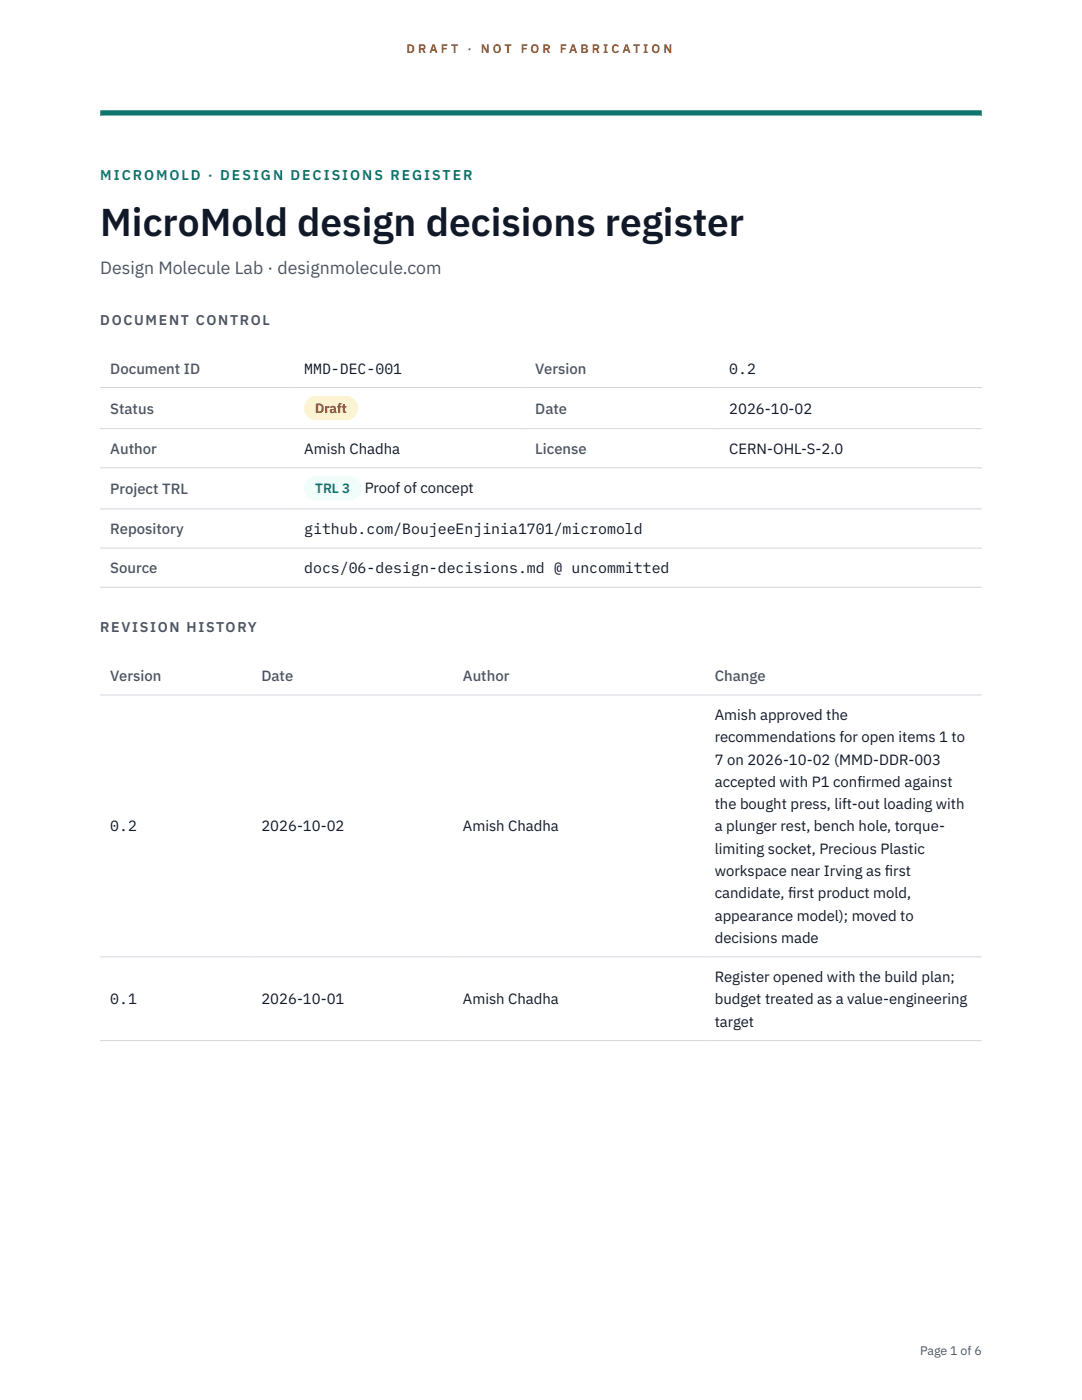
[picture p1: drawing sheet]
<svg xmlns="http://www.w3.org/2000/svg" width="216mm" height="279mm" viewBox="0 0 216 279" stroke-linecap="round" stroke-linejoin="round" font-family="sans-serif">
<defs><g id="words">
<text font-size="7.8" fill="#111827" x="20" y="47.1">MicroMold design decisions register</text>
<text font-size="3.5" fill="#4b5563" x="20" y="54.6">Design Molecule Lab · designmolecule.com</text>
<g font-size="3" fill="#4b5563">
<text x="22" y="74.5">Document ID</text>
<text x="106.8" y="74.5">Version</text>
<text x="22" y="82.6">Status</text>
<text x="106.8" y="82.6">Date</text>
<text x="22" y="90.6">Author</text>
<text x="106.8" y="90.6">License</text>
<text x="22" y="98.6">Project TRL</text>
<text x="22" y="106.6">Repository</text>
<text x="22" y="114.4">Source</text>
<text x="22" y="135.9">Version</text>
<text x="52.2" y="135.9">Date</text>
<text x="92.4" y="135.9">Author</text>
<text x="142.6" y="135.9">Change</text>
</g>
<g font-size="3" fill="#111827">
<text x="60.7" y="74.5">MMD-DEC-001</text>
<text x="145.5" y="74.5">0.2</text>
<text x="145.5" y="82.6">2026-10-02</text>
<text x="60.7" y="90.6">Amish Chadha</text>
<text x="145.5" y="90.6">CERN-OHL-S-2.0</text>
<text x="72.8" y="98.5">Proof of concept</text>
<text x="60.7" y="106.6">github.com/BoujeeEnjinia1701/micromold</text>
<text x="60.7" y="114.4">docs/06-design-decisions.md @ uncommitted</text>
<text x="142.6" y="143.7">Amish approved the</text>
<text x="142.6" y="148.2">recommendations for open items 1 to</text>
<text x="142.6" y="152.6">7 on 2026-10-02 (MMD-DDR-003</text>
<text x="142.6" y="157.1">accepted with P1 conf</text>
<text x="142.6" y="161.5">the bought press, lift-out loading with</text>
<text x="171.1" y="157.1">irmed against</text>
<text x="22" y="165.9">0.2</text>
<text x="52.2" y="165.9">2026-10-02</text>
<text x="92.4" y="165.9">Amish Chadha</text>
<text x="142.6" y="165.9">a plunger rest, bench hole, torque-</text>
<text x="142.6" y="170.4">limiting socket, Precious Plastic</text>
<text x="142.6" y="174.8">workspace near Irving as f</text>
<text x="142.6" y="179.3">candidate, f</text>
<text x="157.2" y="179.3">irst product mold,</text>
<text x="176.6" y="174.8">irst</text>
<text x="142.6" y="183.7">appearance model); moved to</text>
<text x="142.6" y="188.2">decisions made</text>
<text x="142.6" y="196">Register opened with the build plan;</text>
<text x="22" y="200.4">0.1</text>
<text x="52.2" y="200.4">2026-10-01</text>
<text x="92.4" y="200.4">Amish Chadha</text>
<text x="142.6" y="200.4">budget treated as a value-engineering</text>
<text x="142.6" y="204.9">target</text>
</g>
<text font-size="2.8" fill="#0f766e" x="20" y="36">MICROMOLD · DESIGN DECISIONS REGISTER</text>
<g font-size="2.8" fill="#4b5563">
<text x="20" y="64.8">DOCUMENT CONTROL</text>
<text x="20" y="126.2">REVISION HISTORY</text>
</g>
<text font-size="2.7" fill="#92400e" x="62.9" y="82.5">Draft</text>
<text font-size="2.7" fill="#0f766e" x="62.9" y="98.5">TRL 3</text>
<g font-size="2.5" fill="#b45309">
<text x="81.1" y="10.5">D R A F T</text>
<text x="93.3" y="10.5">·</text>
<text x="95.9" y="10.5">N O T</text>
<text x="103.9" y="10.5">F O R</text>
<text x="111.7" y="10.5">F A B R I C A T I O N</text>
</g>
<text font-size="2.5" fill="#4b5563" x="183.6" y="270.3">Page 1 of 6</text>
</g></defs>
<path d="M20 23.1h175.9zM20 22h175.9v1.1h-175.9z" fill-rule="evenodd" fill="#0f766e"/>
<path d="M20 77.3h175.9M20 85.5h175.9M20 93.4h175.9M20 101.6h175.9M20 109.4h175.9M20 117.2h175.9M20 138.7h175.9M20 191h175.9M20 207.7h175.9" fill="none" stroke="#d1d5db" stroke-width=".2"/>
<path d="M60.7 79h10.7v4.9h-10.7z" fill="#fef3c7"/>
<path d="M60.7 95.1h11.4v4.8h-11.4z" fill="#f0fdfa"/>
<use href="#words"/>
</svg>
